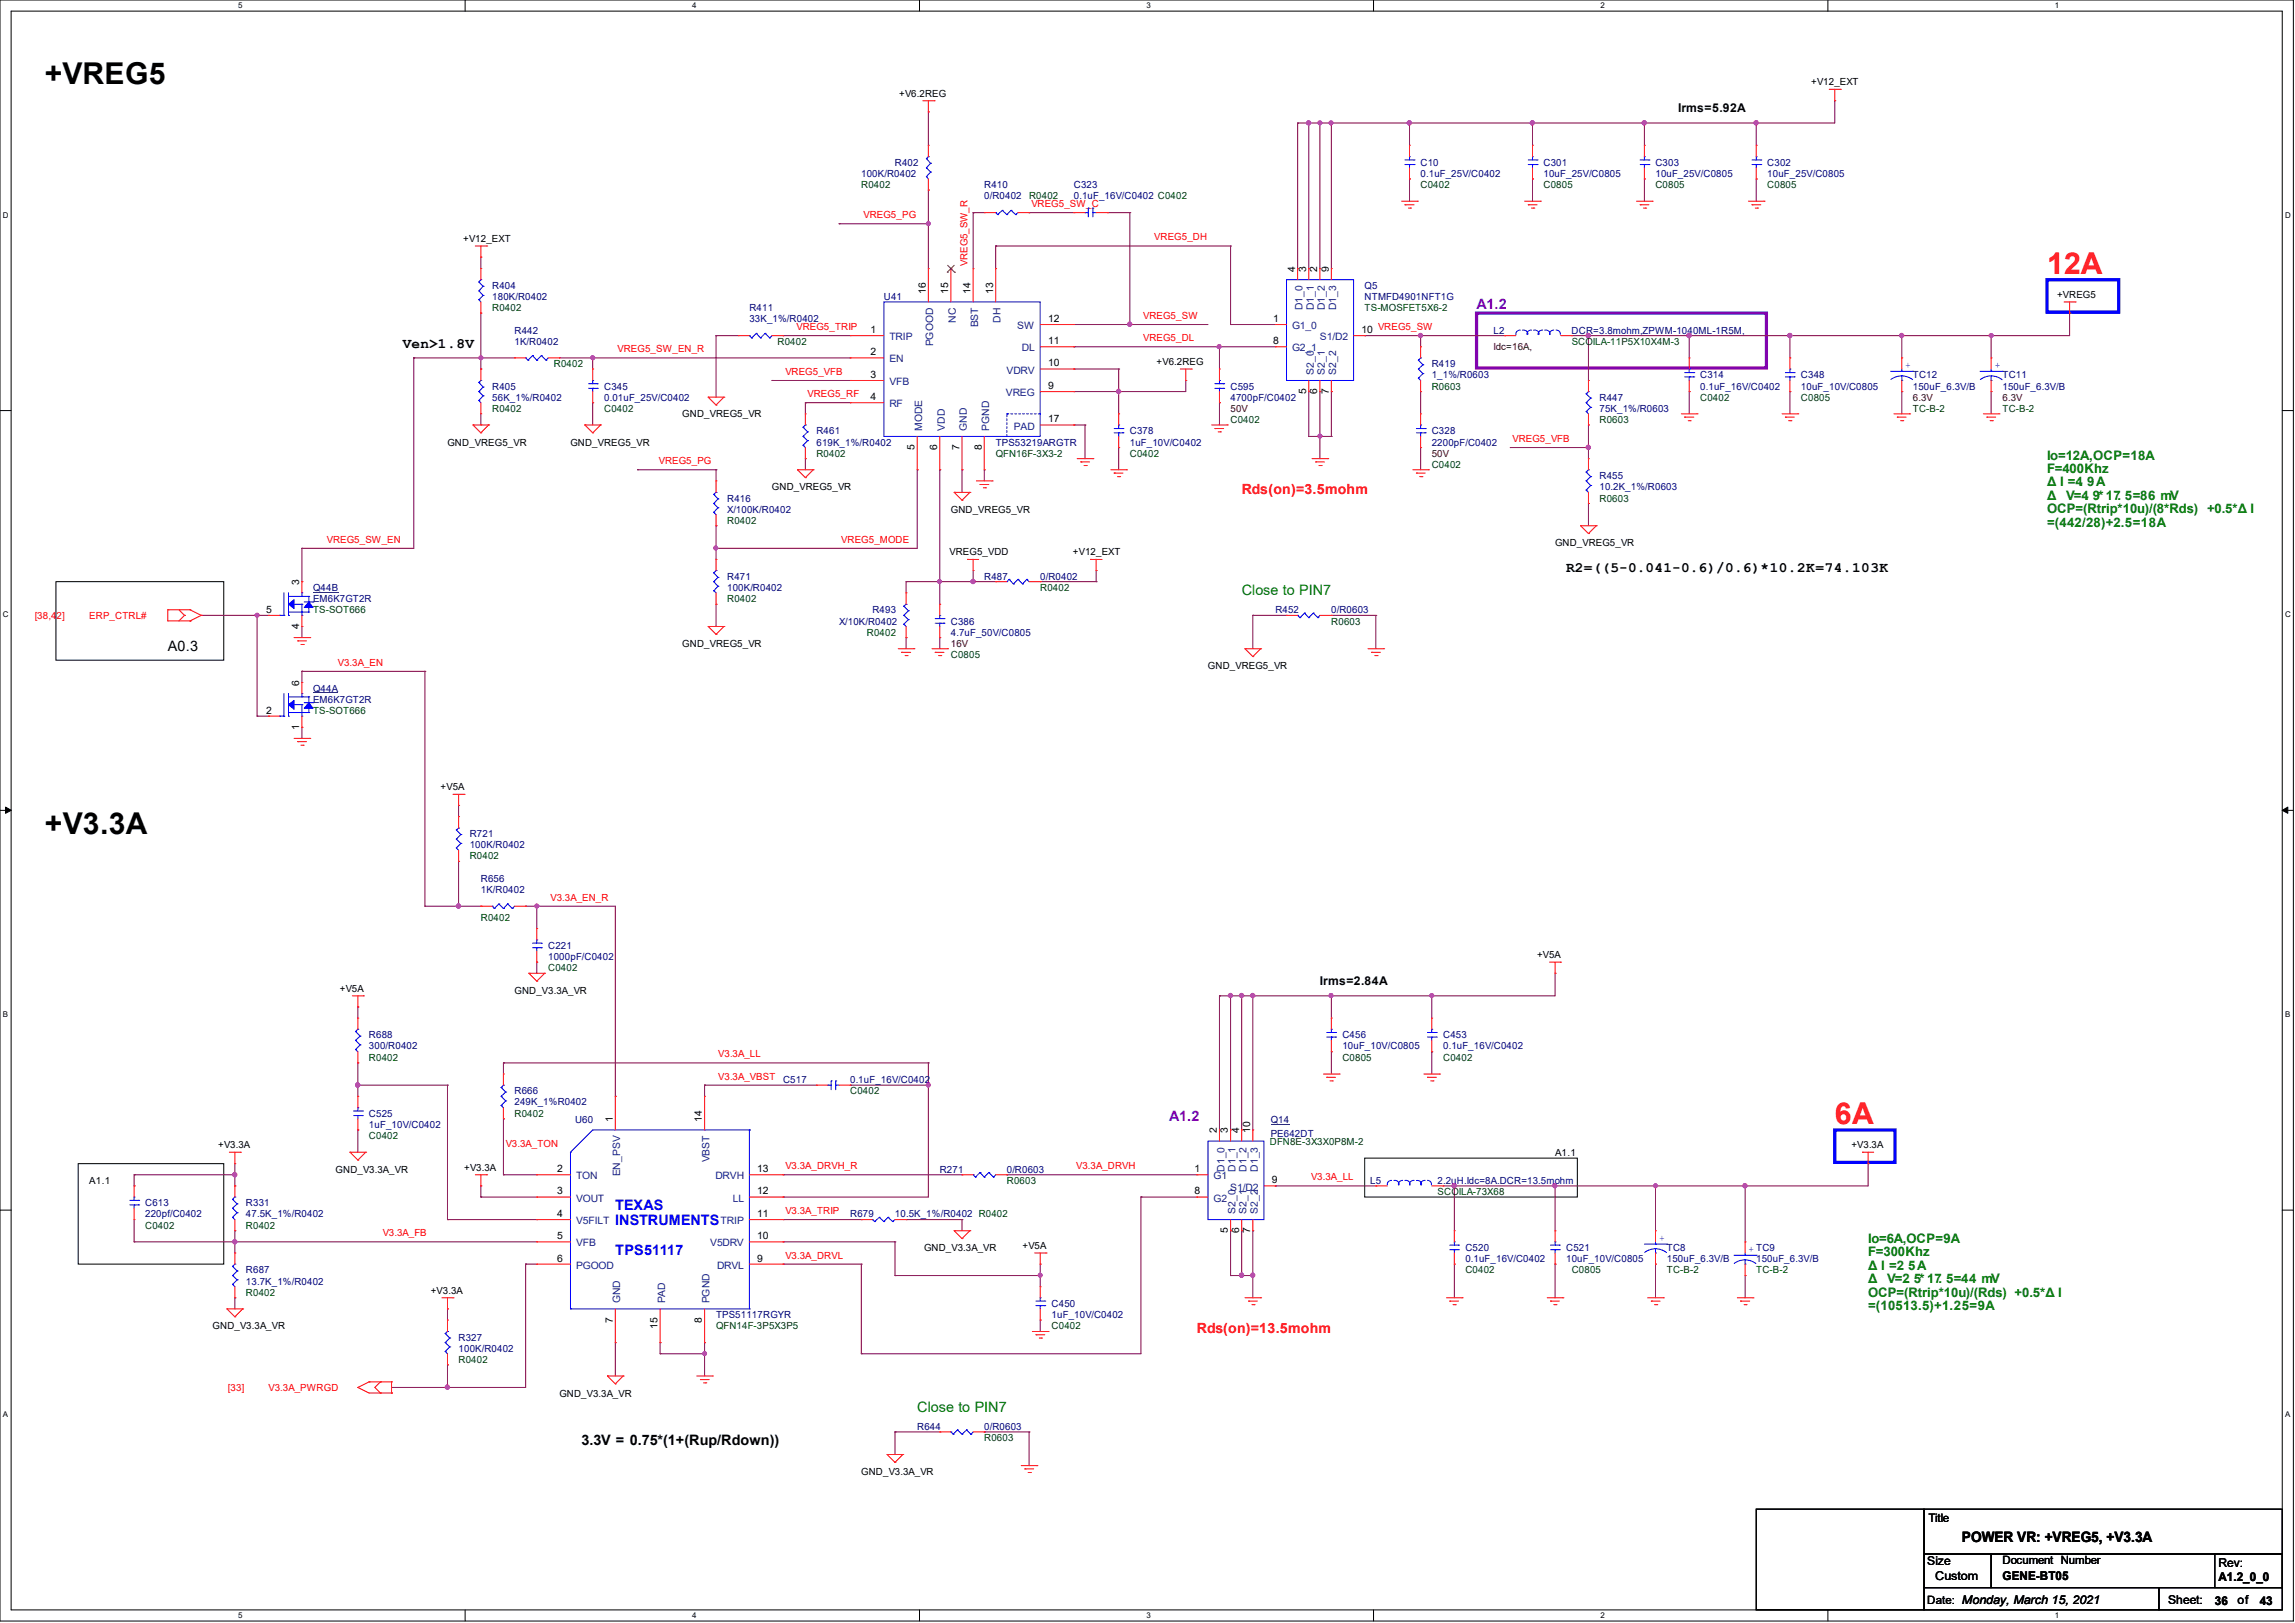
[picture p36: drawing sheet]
<svg xmlns="http://www.w3.org/2000/svg" width="297mm" height="210mm" viewBox="0 0 297 210" stroke-linecap="round" stroke-linejoin="round" font-family="sans-serif">
<defs><g id="words">
<g font-size="3.9">
<text x="5.8" y="10.9">+VREG5</text>
<text x="5.8" y="107.9">+V3.3A</text>
</g>
<g font-size="3.9" fill="#f00">
<text x="264.9" y="35.5">12A</text>
<text x="237.4" y="145.5">6A</text>
</g>
<g font-size="1.9" fill="#8000ff">
<text x="191.1" y="40">A1.2</text>
<text x="151.3" y="145">A1.2</text>
</g>
<g font-size="1.9">
<text x="52.1" y="45">Ven&gt;1.8V</text>
<text x="202.7" y="74">R2=((5-0.041-0.6)/0.6)*10.2K=74.103K</text>
<text x="21.7" y="84.2">A0.3</text>
<text x="75.3" y="187">3.3V = 0.75*(1+(Rup/Rdown))</text>
<text x="253.9" y="199.5">POWER VR: +VREG5, +V3.3A</text>
</g>
<g font-size="1.9" fill="#008000">
<text x="160.7" y="77">Close to PIN7</text>
<text x="118.7" y="182.7">Close to PIN7</text>
</g>
<g font-size="1.9" fill="#00f">
<text x="79.6" y="156.6">TEXAS</text>
<text x="79.6" y="158.5">INSTRUMENTS</text>
<text x="79.6" y="162.4">TPS51117</text>
</g>
<g font-size="1.8" fill="#f00">
<text x="160.7" y="63.9">Rds(on)=3.5mohm</text>
<text x="154.9" y="172.5">Rds(on)=13.5mohm</text>
</g>
<g font-size="1.7" fill="#008000">
<text x="264.9" y="59.5">Io=12A,OCP=18A</text>
<text x="264.9" y="61.2">F=400Khz</text>
<text x="264.9" y="62.9">Δ I =4. 9A</text>
<text x="264.9" y="64.7">Δ</text>
<text x="267.4" y="64.7">V=4. 9* 17. 5=86 mV</text>
<text x="264.9" y="66.4">OCP=(Rtrip*10u)/(8*Rds) +0.5*Δ I</text>
<text x="264.9" y="68.2">=(442/28)+2.5=18A</text>
<text x="241.8" y="160.8">Io=6A,OCP=9A</text>
<text x="241.8" y="162.6">F=300Khz</text>
<text x="241.8" y="164.3">Δ I =2. 5A</text>
<text x="241.8" y="166">Δ</text>
<text x="241.8" y="167.8">OCP=(Rtrip*10u)/(Rds) +0.5*Δ I</text>
<text x="244.2" y="166">V=2. 5* 17. 5=44 mV</text>
<text x="241.8" y="169.5">=(10513.5)+1.25=9A</text>
</g>
<g font-size="1.6">
<text x="217.2" y="14.5">Irms=5.92A</text>
<text x="170.8" y="127.4">Irms=2.84A</text>
<text x="249.4" y="202.5">Size</text>
<text x="287.1" y="202.8">Rev:</text>
<text x="250.4" y="204.4">Custom</text>
<text x="259.2" y="204.5">GENE-BT05</text>
<text x="280.6" y="207.6">Sheet:</text>
<text x="286.6" y="207.6">36</text>
<text x="287.1" y="204.6">A1.2_0_0</text>
<text x="289.6" y="207.6">of</text>
<text x="292.4" y="207.6">43</text>
</g>
<g font-size="1.5">
<text x="249.6" y="197">Title</text>
<text x="259.2" y="202.4">Document Number</text>
<text x="249.4" y="207.5">Date: Monday, March 15, 2021</text>
</g>
<g font-size="1.3">
<text x="234.4" y="11">+V12_EXT</text>
<text x="116.4" y="12.5">+V6.2REG</text>
<text x="59.9" y="31.3">+V12_EXT</text>
<text x="167.6" y="35.2" transform="rotate(-90 167.6 35.2)">4</text>
<text x="169" y="35.2" transform="rotate(-90 169 35.2)">3</text>
<text x="170.5" y="35.2" transform="rotate(-90 170.5 35.2)">2</text>
<text x="172" y="35.2" transform="rotate(-90 172 35.2)">9</text>
<text x="119.8" y="38.1" transform="rotate(-90 119.8 38.1)">16</text>
<text x="122.7" y="38.1" transform="rotate(-90 122.7 38.1)">15</text>
<text x="125.6" y="38.1" transform="rotate(-90 125.6 38.1)">14</text>
<text x="128.5" y="38.1" transform="rotate(-90 128.5 38.1)">13</text>
<text x="135.6" y="41.7">12</text>
<text x="164.8" y="41.7">1</text>
<text x="266.2" y="38.5">+VREG5</text>
<text x="112.7" y="43.1">1</text>
<text x="112.7" y="46">2</text>
<text x="135.6" y="47.4">10</text>
<text x="135.6" y="44.5">11</text>
<text x="149.7" y="47.2">+V6.2REG</text>
<text x="164.8" y="44.5">8</text>
<text x="176.2" y="43.1">10</text>
<text x="112.7" y="48.9">3</text>
<text x="112.7" y="51.8">4</text>
<text x="135.6" y="50.3">9</text>
<text x="169" y="51" transform="rotate(-90 169 51)">5</text>
<text x="170.5" y="51" transform="rotate(-90 170.5 51)">6</text>
<text x="172" y="51" transform="rotate(-90 172 51)">7</text>
<text x="57.9" y="57.7">GND_VREG5_VR</text>
<text x="73.8" y="57.7">GND_VREG5_VR</text>
<text x="88.3" y="54">GND_VREG5_VR</text>
<text x="118.4" y="58.3" transform="rotate(-90 118.4 58.3)">5</text>
<text x="121.3" y="58.3" transform="rotate(-90 121.3 58.3)">6</text>
<text x="124.2" y="58.3" transform="rotate(-90 124.2 58.3)">7</text>
<text x="127" y="58.3" transform="rotate(-90 127 58.3)">8</text>
<text x="135.6" y="54.7">17</text>
<text x="99.9" y="63.4">GND_VREG5_VR</text>
<text x="122.9" y="71.8">VREG5_VDD</text>
<text x="123.1" y="66.3">GND_VREG5_VR</text>
<text x="138.8" y="71.8">+V12_EXT</text>
<text x="201.2" y="70.7">GND_VREG5_VR</text>
<text x="38.7" y="75.7" transform="rotate(-90 38.7 75.7)">3</text>
<text x="34.5" y="79.3">5</text>
<text x="38.7" y="81.4" transform="rotate(-90 38.7 81.4)">4</text>
<text x="88.3" y="83.7">GND_VREG5_VR</text>
<text x="38.7" y="88.7" transform="rotate(-90 38.7 88.7)">6</text>
<text x="156.3" y="86.6">GND_VREG5_VR</text>
<text x="34.5" y="92.3">2</text>
<text x="38.7" y="94.4" transform="rotate(-90 38.7 94.4)">1</text>
<text x="57" y="102.2">+V5A</text>
<text x="198.9" y="123.9">+V5A</text>
<text x="44" y="128.3">+V5A</text>
<text x="66.6" y="128.6">GND_V3.3A_VR</text>
<text x="28.2" y="148.5">+V3.3A</text>
<text x="79.3" y="145.2" transform="rotate(-90 79.3 145.2)">1</text>
<text x="90.8" y="145.2" transform="rotate(-90 90.8 145.2)">14</text>
<text x="157.5" y="146.6" transform="rotate(-90 157.5 146.6)">2</text>
<text x="158.9" y="146.6" transform="rotate(-90 158.9 146.6)">3</text>
<text x="160.4" y="146.6" transform="rotate(-90 160.4 146.6)">4</text>
<text x="161.8" y="146.6" transform="rotate(-90 161.8 146.6)">10</text>
<text x="201.3" y="149.6">A1.1</text>
<text x="239.6" y="148.5">+V3.3A</text>
<text x="11.6" y="153.2">A1.1</text>
<text x="43.4" y="151.8">GND_V3.3A_VR</text>
<text x="60.1" y="151.5">+V3.3A</text>
<text x="72.1" y="151.7">2</text>
<text x="72.1" y="154.6">3</text>
<text x="98" y="154.6">12</text>
<text x="98" y="151.7">13</text>
<text x="154.6" y="151.7">1</text>
<text x="154.6" y="154.6">8</text>
<text x="164.6" y="153.1">9</text>
<text x="72.1" y="157.5">4</text>
<text x="72.1" y="160.4">5</text>
<text x="98" y="160.4">10</text>
<text x="98" y="157.5">11</text>
<text x="119.6" y="161.9">GND_V3.3A_VR</text>
<text x="132.3" y="161.6">+V5A</text>
<text x="158.9" y="159.6" transform="rotate(-90 158.9 159.6)">5</text>
<text x="160.4" y="159.6" transform="rotate(-90 160.4 159.6)">6</text>
<text x="161.8" y="159.6" transform="rotate(-90 161.8 159.6)">7</text>
<text x="55.8" y="167.4">+V3.3A</text>
<text x="72.1" y="163.2">6</text>
<text x="98" y="163.2">9</text>
<text x="27.5" y="172">GND_V3.3A_VR</text>
<text x="79.3" y="171.2" transform="rotate(-90 79.3 171.2)">7</text>
<text x="85.1" y="171.9" transform="rotate(-90 85.1 171.9)">15</text>
<text x="90.8" y="171.2" transform="rotate(-90 90.8 171.2)">8</text>
<text x="72.4" y="180.7">GND_V3.3A_VR</text>
<text x="111.5" y="190.8">GND_V3.3A_VR</text>
</g>
<g font-size="1.3" fill="#000080">
<text x="111.5" y="22.9">100K/R0402</text>
<text x="115.8" y="21.5">R402</text>
<text x="183.8" y="21.5">C10</text>
<text x="183.8" y="22.9">0.1uF_25V/C0402</text>
<text x="199.8" y="21.5">C301</text>
<text x="199.8" y="22.9">10uF_25V/C0805</text>
<text x="214.2" y="21.5">C303</text>
<text x="214.2" y="22.9">10uF_25V/C0805</text>
<text x="228.7" y="21.5">C302</text>
<text x="228.7" y="22.9">10uF_25V/C0805</text>
<text x="127.4" y="24.3">R410</text>
<text x="127.4" y="25.8">0/R0402</text>
<text x="139" y="24.3">C323</text>
<text x="139" y="25.8">0.1uF_16V/C0402 C0402</text>
<text x="63.7" y="37.4">R404</text>
<text x="63.7" y="38.8">180K/R0402</text>
<text x="97" y="40.3">R411</text>
<text x="97" y="41.7">33K_1%/R0402</text>
<text x="114.4" y="38.8">U41</text>
<text x="176.6" y="37.4">Q5</text>
<text x="176.6" y="38.8">NTMFD4901NFT1G</text>
<text x="66.6" y="43.2">R442</text>
<text x="66.6" y="44.6">1K/R0402</text>
<text x="185.3" y="47.5">R419</text>
<text x="193.3" y="43.2">L2</text>
<text x="203.4" y="43.2">DCR=3.8mohm,ZPWM-1040ML-1R5M,</text>
<text x="63.7" y="50.4">R405</text>
<text x="63.7" y="51.9">56K_1%/R0402</text>
<text x="78.2" y="50.4">C345</text>
<text x="78.2" y="51.9">0.01uF_25V/C0402</text>
<text x="159.3" y="50.4">C595</text>
<text x="159.3" y="51.9">4700pF/C0402</text>
<text x="185.3" y="48.9">1_1%/R0603</text>
<text x="207" y="51.9">R447</text>
<text x="207" y="53.3">75K_1%/R0603</text>
<text x="220" y="48.9">C314</text>
<text x="220" y="50.4">0.1uF_16V/C0402</text>
<text x="233.1" y="48.9">C348</text>
<text x="233.1" y="50.4">10uF_10V/C0805</text>
<text x="247.6" y="48.9">TC12</text>
<text x="247.6" y="50.4">150uF_6.3V/B</text>
<text x="259.2" y="48.9">TC11</text>
<text x="259.2" y="50.4">150uF_6.3V/B</text>
<text x="105.7" y="56.2">R461</text>
<text x="105.7" y="57.7">619K_1%/R0402</text>
<text x="128.9" y="57.7">TPS53219ARGTR</text>
<text x="146.2" y="56.2">C378</text>
<text x="146.2" y="57.7">1uF_10V/C0402</text>
<text x="185.3" y="56.2">C328</text>
<text x="185.3" y="57.7">2200pF/C0402</text>
<text x="94.1" y="64.9">R416</text>
<text x="207" y="62">R455</text>
<text x="207" y="63.4">10.2K_1%/R0603</text>
<text x="94.1" y="66.3">X/100K/R0402</text>
<text x="40.5" y="76.5">Q44B</text>
<text x="40.5" y="77.9">EM6K7GT2R</text>
<text x="94.1" y="75">R471</text>
<text x="94.1" y="76.5">100K/R0402</text>
<text x="127.4" y="75">R487</text>
<text x="134.6" y="75">0/R0402</text>
<text x="108.6" y="80.8">X/10K/R0402</text>
<text x="112.9" y="79.4">R493</text>
<text x="123.1" y="80.8">C386</text>
<text x="123.1" y="82.3">4.7uF_50V/C0805</text>
<text x="165.1" y="79.4">R452</text>
<text x="172.3" y="79.4">0/R0603</text>
<text x="40.5" y="89.5">Q44A</text>
<text x="40.5" y="90.9">EM6K7GT2R</text>
<text x="60.8" y="108.3">R721</text>
<text x="60.8" y="109.8">100K/R0402</text>
<text x="62.2" y="114.1">R656</text>
<text x="62.2" y="115.6">1K/R0402</text>
<text x="70.9" y="122.8">C221</text>
<text x="70.9" y="124.2">1000pF/C0402</text>
<text x="47.7" y="134.4">R688</text>
<text x="47.7" y="135.8">300/R0402</text>
<text x="173.7" y="134.4">C456</text>
<text x="173.7" y="135.8">10uF_10V/C0805</text>
<text x="186.8" y="134.4">C453</text>
<text x="186.8" y="135.8">0.1uF_16V/C0402</text>
<text x="66.6" y="141.6">R666</text>
<text x="66.6" y="143">249K_1%R0402</text>
<text x="101.3" y="140.2">C517</text>
<text x="110" y="140.2">0.1uF_16V/C0402</text>
<text x="47.7" y="144.5">C525</text>
<text x="47.7" y="146">1uF_10V/C0402</text>
<text x="74.4" y="145.4">U60</text>
<text x="164.5" y="145.4">Q14</text>
<text x="164.5" y="147.1">PE642DT</text>
<text x="121.6" y="151.8">R271</text>
<text x="130.3" y="151.8">0/R0603</text>
<text x="177.3" y="153.2">L5</text>
<text x="186" y="153.2">2.2uH.Idc=8A.DCR=13.5mohm</text>
<text x="18.8" y="156.1">C613</text>
<text x="18.8" y="157.5">220pf/C0402</text>
<text x="31.8" y="156.1">R331</text>
<text x="31.8" y="157.5">47.5K_1%/R0402</text>
<text x="110" y="157.5">R679</text>
<text x="115.8" y="157.5">10.5K_1%/R0402 R0402</text>
<text x="189.6" y="161.9">C520</text>
<text x="202.7" y="161.9">C521</text>
<text x="215.7" y="161.9">TC8</text>
<text x="31.8" y="164.8">R687</text>
<text x="31.8" y="166.2">13.7K_1%/R0402</text>
<text x="189.6" y="163.3">0.1uF_16V/C0402</text>
<text x="202.7" y="163.3">10uF_10V/C0805</text>
<text x="215.7" y="163.3">150uF_6.3V/B</text>
<text x="227.3" y="163.3">150uF_6.3V/B</text>
<text x="59.3" y="173.5">R327</text>
<text x="92.7" y="170.6">TPS51117RGYR</text>
<text x="136.1" y="169.1">C450</text>
<text x="136.1" y="170.6">1uF_10V/C0402</text>
<text x="59.3" y="174.9">100K/R0402</text>
<text x="118.7" y="185">R644</text>
<text x="127.4" y="185">0/R0603</text>
</g>
<g font-size="1.3" fill="#004000">
<text x="111.5" y="24.3">R0402</text>
<text x="133.2" y="25.8">R0402</text>
<text x="183.8" y="24.3">C0402</text>
<text x="199.8" y="24.3">C0805</text>
<text x="214.2" y="24.3">C0805</text>
<text x="228.7" y="24.3">C0805</text>
<text x="63.7" y="40.3">R0402</text>
<text x="176.6" y="40.3">TS-MOSFET5X6-2</text>
<text x="71.7" y="47.5">R0402</text>
<text x="100.6" y="44.6">R0402</text>
<text x="203.4" y="44.6">SCOILA-11P5X10X4M-3</text>
<text x="63.7" y="53.3">R0402</text>
<text x="78.2" y="53.3">C0402</text>
<text x="185.3" y="50.4">R0603</text>
<text x="220" y="51.9">C0402</text>
<text x="233.1" y="51.9">C0805</text>
<text x="247.6" y="53.3">TC-B-2</text>
<text x="259.2" y="53.3">TC-B-2</text>
<text x="105.7" y="59.1">R0402</text>
<text x="128.9" y="59.1">QFN16F-3X3-2</text>
<text x="146.2" y="59.1">C0402</text>
<text x="159.3" y="54.7">C0402</text>
<text x="207" y="54.7">R0603</text>
<text x="185.3" y="60.5">C0402</text>
<text x="207" y="64.9">R0603</text>
<text x="94.1" y="67.8">R0402</text>
<text x="94.1" y="77.9">R0402</text>
<text x="134.6" y="76.5">R0402</text>
<text x="40.5" y="79.4">TS-SOT666</text>
<text x="112.2" y="82.3">R0402</text>
<text x="172.3" y="80.8">R0603</text>
<text x="123.1" y="85.1">C0805</text>
<text x="40.5" y="92.4">TS-SOT666</text>
<text x="60.8" y="111.2">R0402</text>
<text x="62.2" y="119.2">R0402</text>
<text x="70.9" y="125.7">C0402</text>
<text x="47.7" y="137.3">R0402</text>
<text x="173.7" y="137.3">C0805</text>
<text x="186.8" y="137.3">C0402</text>
<text x="110" y="141.6">C0402</text>
<text x="47.7" y="147.4">C0402</text>
<text x="66.6" y="144.5">R0402</text>
<text x="164.3" y="148.1">DFN8E-3X3X0P8M-2</text>
<text x="130.3" y="153.2">R0603</text>
<text x="186" y="154.6">SCOILA-73X68</text>
<text x="18.8" y="159">C0402</text>
<text x="31.8" y="159">R0402</text>
<text x="31.8" y="167.7">R0402</text>
<text x="189.6" y="164.8">C0402</text>
<text x="203.4" y="164.8">C0805</text>
<text x="215.7" y="164.8">TC-B-2</text>
<text x="227.3" y="164.8">TC-B-2</text>
<text x="92.7" y="172">QFN14F-3P5X3P5</text>
<text x="136.1" y="172">C0402</text>
<text x="59.3" y="176.4">R0402</text>
<text x="127.4" y="186.5">R0603</text>
</g>
<g font-size="1.3" fill="#f00">
<text x="111.8" y="28.2">VREG5_PG</text>
<text x="133.5" y="26.8">VREG5_SW_C</text>
<text x="125.2" y="34.5" transform="rotate(-90 125.2 34.5)">VREG5_SW_R</text>
<text x="149.4" y="31.1">VREG5_DH</text>
<text x="147.9" y="41.3">VREG5_SW</text>
<text x="79.9" y="45.6">VREG5_SW_EN_R</text>
<text x="103.1" y="42.7">VREG5_TRIP</text>
<text x="147.9" y="44.2">VREG5_DL</text>
<text x="178.3" y="42.7">VREG5_SW</text>
<text x="101.6" y="48.5">VREG5_VFB</text>
<text x="104.5" y="51.4">VREG5_RF</text>
<text x="195.7" y="57.2">VREG5_VFB</text>
<text x="85.3" y="60.1">VREG5_PG</text>
<text x="42.3" y="70.2">VREG5_SW_EN</text>
<text x="108.9" y="70.2">VREG5_MODE</text>
<text x="4.5" y="80.1">[38,42]</text>
<text x="11.6" y="80.1">ERP_CTRL#</text>
<text x="43.7" y="86.1">V3.3A_EN</text>
<text x="71.2" y="116.5">V3.3A_EN_R</text>
<text x="93" y="136.8">V3.3A_LL</text>
<text x="93" y="139.7">V3.3A_VBST</text>
<text x="65.4" y="148.4">V3.3A_TON</text>
<text x="101.6" y="151.3">V3.3A_DRVH_R</text>
<text x="139.3" y="151.3">V3.3A_DRVH</text>
<text x="169.7" y="152.7">V3.3A_LL</text>
<text x="49.5" y="160">V3.3A_FB</text>
<text x="101.6" y="157.1">V3.3A_TRIP</text>
<text x="101.6" y="162.9">V3.3A_DRVL</text>
<text x="29.5" y="180">[33]</text>
<text x="34.8" y="180">V3.3A_PWRGD</text>
</g>
<g font-size="1.3" fill="#004080">
<text x="123.7" y="41.7" transform="rotate(-90 123.7 41.7)">NC</text>
<text x="129.5" y="41.7" transform="rotate(-90 129.5 41.7)">DH</text>
<text x="168.6" y="40.2" transform="rotate(-90 168.6 40.2)">D1_0</text>
<text x="170" y="40.2" transform="rotate(-90 170 40.2)">D1_1</text>
<text x="171.5" y="40.2" transform="rotate(-90 171.5 40.2)">D1_2</text>
<text x="172.9" y="40.2" transform="rotate(-90 172.9 40.2)">D1_3</text>
<text x="115.1" y="44">TRIP</text>
<text x="115.1" y="46.9">EN</text>
<text x="120.8" y="44.8" transform="rotate(-90 120.8 44.8)">PGOOD</text>
<text x="126.6" y="42.4" transform="rotate(-90 126.6 42.4)">BST</text>
<text x="131.7" y="42.6">SW</text>
<text x="132.3" y="45.5">DL</text>
<text x="167.2" y="42.6">G1_0</text>
<text x="167.2" y="45.5">G2_1</text>
<text x="170.8" y="44">S1/D2</text>
<text x="115.1" y="49.8">VFB</text>
<text x="115.1" y="52.7">RF</text>
<text x="130.2" y="51.3">VREG</text>
<text x="130.3" y="48.3">VDRV</text>
<text x="170" y="48.5" transform="rotate(-90 170 48.5)">S2_0</text>
<text x="171.5" y="48.5" transform="rotate(-90 171.5 48.5)">S2_1</text>
<text x="172.9" y="48.5" transform="rotate(-90 172.9 48.5)">S2_2</text>
<text x="119.3" y="55.8" transform="rotate(-90 119.3 55.8)">MODE</text>
<text x="122.3" y="55.8" transform="rotate(-90 122.3 55.8)">VDD</text>
<text x="125.1" y="55.8" transform="rotate(-90 125.1 55.8)">GND</text>
<text x="128" y="55.8" transform="rotate(-90 128 55.8)">PGND</text>
<text x="131.2" y="55.6">PAD</text>
<text x="74.6" y="152.6">TON</text>
<text x="74.6" y="155.5">VOUT</text>
<text x="80.3" y="152.2" transform="rotate(-90 80.3 152.2)">EN_PSV</text>
<text x="91.8" y="150.4" transform="rotate(-90 91.8 150.4)">VBST</text>
<text x="92.6" y="152.6">DRVH</text>
<text x="94.8" y="155.5">LL</text>
<text x="157.1" y="152.6">G1</text>
<text x="157.1" y="155.5">G2</text>
<text x="158.5" y="151.6" transform="rotate(-90 158.5 151.6)">D1_0</text>
<text x="159.2" y="154.1">S1/D2</text>
<text x="159.9" y="151.6" transform="rotate(-90 159.9 151.6)">D1_1</text>
<text x="161.3" y="151.6" transform="rotate(-90 161.3 151.6)">D1_2</text>
<text x="162.8" y="151.6" transform="rotate(-90 162.8 151.6)">D1_3</text>
<text x="74.6" y="158.4">V5FILT</text>
<text x="74.6" y="161.3">VFB</text>
<text x="91.9" y="161.3">V5DRV</text>
<text x="93.3" y="158.4">TRIP</text>
<text x="159.9" y="157.1" transform="rotate(-90 159.9 157.1)">S2_0</text>
<text x="161.3" y="157.1" transform="rotate(-90 161.3 157.1)">S2_1</text>
<text x="162.8" y="157.1" transform="rotate(-90 162.8 157.1)">S2_2</text>
<text x="74.6" y="164.2">PGOOD</text>
<text x="92.8" y="164.2">DRVL</text>
<text x="80.3" y="168.7" transform="rotate(-90 80.3 168.7)">GND</text>
<text x="86.1" y="168.7" transform="rotate(-90 86.1 168.7)">PAD</text>
<text x="91.8" y="168.7" transform="rotate(-90 91.8 168.7)">PGND</text>
</g>
<g font-size="1.3" fill="#400000">
<text x="193.3" y="45.3">Idc=16A,</text>
<text x="159.3" y="53.3">50V</text>
<text x="247.6" y="51.9">6.3V</text>
<text x="259.2" y="51.9">6.3V</text>
<text x="185.3" y="59.1">50V</text>
<text x="123.1" y="83.7">16V</text>
</g>
<g font-size="1.2" fill="#00f">
<text x="246.5" y="47.6">+</text>
<text x="258.1" y="47.6">+</text>
<text x="214.7" y="160.6">+</text>
<text x="226.3" y="162">+ TC9</text>
</g>
<g font-size="1">
<text x="30.8" y="1.1">5</text>
<text x="89.6" y="1.1">4</text>
<text x="148.4" y="1.1">3</text>
<text x="207.1" y="1.1">2</text>
<text x="265.9" y="1.1">1</text>
<text x=".4" y="28.2">D</text>
<text x="295.7" y="28.2">D</text>
<text x=".4" y="79.8">C</text>
<text x="295.7" y="79.8">C</text>
<text x=".4" y="131.6">B</text>
<text x="295.7" y="131.6">B</text>
<text x=".4" y="183.3">A</text>
<text x="295.7" y="183.3">A</text>
<text x="30.8" y="209.4">5</text>
<text x="89.6" y="209.4">4</text>
<text x="148.4" y="209.4">3</text>
<text x="207.1" y="209.4">2</text>
<text x="265.9" y="209.4">1</text>
</g>
</g></defs>
<path d="M0 0h296.8v209.8h-296.8zM1.4 1.4h294v206.9h-294z" fill="none" stroke="#000" stroke-width=".13"/>
<g fill="#fff">
<path d="M30.8 .2h.6v1.1h-.6z"/>
<path d="M30.8 208.5h.6v1.1h-.6z"/>
</g>
<path d="M60.2 0v1.4M60.2 208.3v1.5" fill="none" stroke="#000" stroke-width=".13"/>
<g fill="#fff">
<path d="M89.6 .2h.5v1.1h-.5z"/>
<path d="M89.6 208.5h.5v1.1h-.5z"/>
</g>
<path d="M119 0v1.4M119 208.3v1.5" fill="none" stroke="#000" stroke-width=".13"/>
<g fill="#fff">
<path d="M148.4 .2h.5v1.1h-.5z"/>
<path d="M148.4 208.5h.5v1.1h-.5z"/>
</g>
<path d="M177.8 0v1.4M177.8 208.3v1.5" fill="none" stroke="#000" stroke-width=".13"/>
<g fill="#fff">
<path d="M207.1 .2h.6v1.1h-.6z"/>
<path d="M207.1 208.5h.6v1.1h-.6z"/>
</g>
<path d="M236.6 0v1.4M236.6 208.3v1.5" fill="none" stroke="#000" stroke-width=".13"/>
<g fill="#fff">
<path d="M265.9 .2h.6v1.1h-.6z"/>
<path d="M265.9 208.5h.6v1.1h-.6z"/>
<path d="M.4 27.3h.7v1.1h-.7z"/>
<path d="M295.7 27.3h.8v1.1h-.8z"/>
<path d="M.4 79h.7v1.1h-.7z"/>
<path d="M295.7 79h.8v1.1h-.8z"/>
</g>
<path d="M0 53.1h1.4M295.4 53.1h1.4" fill="none" stroke="#000" stroke-width=".13"/>
<g fill="#fff">
<path d="M.4 130.7h.7v1.1h-.7z"/>
<path d="M295.7 130.7h.7v1.1h-.7z"/>
</g>
<path d="M0 104.9h1.4M295.4 104.9h1.4" fill="none" stroke="#000" stroke-width=".13"/>
<path d="M.7 104.4l.7 .5-.7 .3zM295.4 104.9l.7-.5v.8z" fill="#000" stroke="#000" stroke-width=".13"/>
<g fill="#fff">
<path d="M.4 182.4h.6v1.2h-.6z"/>
<path d="M295.7 182.4h.7v1.2h-.7z"/>
</g>
<path d="M7.2 75.3h21.8v10.1h-21.8zM0 156.6h1.4M10.1 150.6h18.9v13h-18.9zM176.6 149.9h27.5v5h-27.5zM295.4 156.6h1.4M227.3 195.3h21.7v13h-21.7zM249 195.3h46.4v5.8h-46.4zM249 201.1h8.7v4.3h-8.7zM249 205.4h30.4v2.9h-30.4zM257.7 201.1h37.7v4.3h-37.7zM279.4 205.4h16v2.9h-16zM286.6 201.1h8.8v4.3h-8.8z" fill="none" stroke="#000" stroke-width=".13"/>
<path d="M264.9 36.2h9.3v4.2h-9.3zM237.4 146.2h7.8v4.2h-7.8z" fill="none" stroke="#00f" stroke-width=".42"/>
<path d="M191.1 40.5h37.5v7.1h-37.5z" fill="none" stroke="#8000ff" stroke-width=".42"/>
<g fill="none" stroke="#800040" stroke-width=".13">
<path d="M120.1 14.5h.1M120.1 14.5v4.3M167.9 15.9h.1M167.9 15.9v18.9M169.4 15.9h.1M169.4 15.9v18.9M170.8 15.9h.1M170.8 15.9v18.9M172.3 15.9h.1M172.3 15.9v18.9M182.4 15.9h.1M182.4 15.9v2.9"/>
<path d="M198.3 15.9h.1M198.3 15.9v2.9M212.8 15.9h.1M212.8 15.9v2.9M227.3 15.9h.1M227.3 15.9v2.9M237.4 13h.1M237.4 13v2.9h-69.5M62.2 33.3h.1M62.2 33.3v1.5M108.6 29h.1M108.6 29h11.5"/>
<path d="M120.1 29h.1M120.1 24.6h.1M120.1 24.6v10.2M125.9 27.5h.1M125.9 27.5h1.5M125.9 27.5v7.3M128.9 31.8h.1M128.9 31.8v3M128.9 31.8h30.4M133.2 27.5h.1M133.2 27.5h5.8M143.3 27.5h.1"/>
<path d="M143.3 27.5h2.9M146.2 27.5h.1M146.2 27.5v14.5M159.3 31.8h.1M159.3 31.8v10.2M182.4 23.2h.1M182.4 23.2v2.8M198.3 23.2h.1M198.3 23.2v2.8M212.8 23.2h.1M212.8 23.2v2.8M227.3 23.2h.1"/>
<path d="M227.3 23.2v2.8M53.6 46.3h.1M53.6 46.3v24.7h-14.5M53.6 46.3h13M62.2 40.5h.1M62.2 47.8h.1M62.2 55h.1M62.2 46.3h.1M62.2 40.5v7.3M62.2 53.6v1.4M72.4 46.3h37.6M76.7 46.3h.1"/>
<path d="M76.7 52.1h.1M76.7 46.3v1.5M76.7 52.1v2.9M92.7 43.4h.1M92.7 43.4h2.8M92.7 43.4v8M99.9 49.2h.1M99.9 49.2h10.1M101.3 43.4h.1M101.3 43.4h8.7M104.2 59.4h.1M104.2 52.1h.1"/>
<path d="M104.2 52.1v1.5M104.2 59.4v1.4M104.2 52.1h5.8M139 55h.1M139 47.8h.1M139 50.7h.1M139 44.9h.1M139 42h17.3M139 55h1.4M139 47.8h5.8M139 44.9h26.1M140.4 55h.1"/>
<path d="M140.4 55v4.4M144.8 50.7h.1M144.8 57.9h.1M144.8 47.8h.1M144.8 47.8v5.8M144.8 57.9v2.9M146.2 42h.1M153.5 49.2h.1M153.5 49.2v1.5h-14.5M157.8 44.9h.1M157.8 52.1h.1M157.8 44.9v2.9"/>
<path d="M157.8 52.1v2.9M159.3 42h.1M159.3 42h5.8M169.4 50.7h.1M169.4 50.7v5.8h2.9M170.8 56.5h.1M170.8 50.7h.1M170.8 50.7v8.7M172.3 50.7h.1M172.3 56.5h.1M172.3 50.7v5.8M176.6 43.4h.1"/>
<path d="M176.6 43.4h18.1M183.9 43.4h.1M183.9 50.7h.1M183.9 57.9h.1M183.9 43.4v1.5M183.9 50.7v2.9M183.9 57.9v2.9M194.7 43.4h.1M195.5 57.9h.1M195.5 57.9h10.1M205.6 55h.1M205.6 43.4h.1"/>
<path d="M205.6 57.9h.1M205.6 43.4v5.8M205.6 55v4.4M218.6 50.7h.1M218.6 43.4h.1M218.6 43.4v2.9M218.6 50.7v2.9M231.6 43.4h.1M231.6 50.7h.1M231.6 43.4v2.9M231.6 50.7v2.9M246.1 43.4h.1"/>
<path d="M246.1 50.7h.1M246.1 43.4v2.9M246.1 50.7v2.9M257.7 43.4h.1M257.7 50.7h.1M257.7 43.4v2.9M257.7 50.7v2.9M267.8 40.5h.1M267.8 40.5v2.9h-64.4M26 79.6h.1M26 79.6h8.8M33.3 79.6h.1"/>
<path d="M33.3 79.6v13.1M39.1 71h.1M39.1 75.3h.1M39.1 71v4.3M82.5 60.8h.1M82.5 60.8h10.2M92.7 60.8h.1M92.7 71h.1M92.7 78.2h.1M92.7 68h.1M92.7 60.8v1.4M92.7 68v4.4"/>
<path d="M92.7 78.2v2.9M117.3 75.3h.1M117.3 75.3h11.6M117.3 75.3v1.4M118.7 60.8h.1M118.7 60.8v10.2h-26M121.6 75.3h.1M121.6 60.8h.1M121.6 60.8v17.4M124.5 60.8h.1M124.5 60.8v2.9M125.9 75.3h.1"/>
<path d="M125.9 73.8v1.5M127.4 60.8h.1M127.4 60.8v1.4M128.9 75.3h.1M134.6 75.3h7.3M141.9 73.8h.1M141.9 75.3h.1M141.9 73.8v1.5M162.1 79.6h.1M162.1 79.6v4.3M162.1 79.6h4.4M172.3 79.6h.1"/>
<path d="M172.3 79.6h5.8M178.1 79.6h.1M178.1 79.6v4.3M205.6 65.2h.1M205.6 65.2v2.8M33.3 92.7h.1M33.3 92.7h1.5M39.1 86.9h.1M39.1 81.1h.1M39.1 94.1h.1M39.1 86.9h15.9M39.1 81.1v1.4"/>
<path d="M39.1 86.9v1.4M39.1 94.1v1.4M55 86.9h.1M55 86.9v30.4M117.3 82.5h.1M117.3 82.5v1.4M121.6 82.5h.1M121.6 82.5v1.4M55 117.3h.1M55 117.3h7.2M59.4 104.2h.1M59.4 111.5h.1"/>
<path d="M59.4 104.2v1.5M59.4 111.5v5.8M62.2 117.3h.1M68 117.3h.1M68 117.3h11.6v24.6M69.5 117.3h.1M69.5 117.3v2.8M46.3 130.3h.1M46.3 137.5h.1M46.3 130.3v1.4M46.3 137.5v4.4M65.2 137.5h.1"/>
<path d="M65.2 137.5v1.5M65.2 137.5h54.9M69.5 124.5h.1M69.5 124.5v1.4M120.1 137.5h.1M120.1 137.5v17.4h-18.8M157.8 128.9h.1M157.8 128.9v17.3M159.3 128.9h.1M159.3 128.9v17.3M160.7 128.9h.1M160.7 128.9v17.3"/>
<path d="M162.1 128.9h.1M162.1 128.9v17.3M172.3 128.9h.1M172.3 136.1h.1M172.3 128.9v2.8M172.3 136.1v2.9M185.3 136.1h.1M185.3 128.9h.1M185.3 128.9v2.8M185.3 136.1v2.9M201.3 125.9h.1M201.3 125.9v3h-43.5"/>
<path d="M17.4 152h.1M17.4 153.5h.1M17.4 152h13M17.4 152v1.5M17.4 157.8v2.9M30.4 152h.1M30.4 159.3h.1M30.4 153.5h.1M30.4 150.6v2.9M30.4 159.3v2.8M46.3 140.4h.1M46.3 146.2h.1"/>
<path d="M46.3 146.2v2.9M46.3 140.4h11.6M57.9 140.4h.1M57.9 157.8h.1M57.9 140.4v17.4M57.9 157.8h11.6M62.2 154.9h.1M62.2 153.5h.1M62.2 154.9h7.3M62.2 153.5v1.4M65.2 152h.1M65.2 144.8h.1"/>
<path d="M65.2 152h4.3M65.2 144.8v7.2M79.6 141.9h.1M91.2 140.4h.1M91.2 140.4v1.5M91.2 140.4h14.5M101.3 152h.1M101.3 157.8h.1M101.3 154.9h.1M101.3 152h23.2M101.3 157.8h10.2M110 140.4h.1"/>
<path d="M110 140.4h10.1M117.3 157.8h.1M117.3 157.8h7.2M120.1 140.4h.1M124.5 157.8h.1M124.5 157.8v1.5M130.3 152h.1M130.3 152h24.6M147.7 154.9h.1M147.7 154.9v20.3h-36.2M147.7 154.9h7.2M159.3 159.3h.1"/>
<path d="M159.3 159.3v5.8M160.7 159.3h.1M160.7 159.3v5.8M162.1 159.3h.1M162.1 159.3v8.6M165.1 153.5h.1M165.1 153.5h13M188.2 153.5h.1M188.2 153.5v5.8M201.3 153.5h.1M201.3 153.5v5.8M214.2 153.5h.1"/>
<path d="M214.2 153.5v5.8M225.8 153.5h.1M225.8 153.5v7.2M241.8 150.6h.1M241.8 150.6v2.9h-55M17.4 160.7h.1M17.4 160.7h52.1M30.4 167.9h.1M30.4 160.7h.1M30.4 167.9v1.5M50.7 179.5h.1M57.9 176.6h.1"/>
<path d="M57.9 169.4h.1M57.9 179.5h.1M57.9 169.4v1.4M57.9 176.6v2.9M68 163.6h.1M68 163.6h1.5M68 163.6v15.9h-17.3M79.6 173.7h.1M79.6 173.7v4.4M85.4 175.2h.1M85.4 173.7h.1M85.4 175.2h5.8"/>
<path d="M85.4 173.7v1.5M91.2 173.7h.1M91.2 175.2h.1M91.2 173.7v4.4M101.3 163.6h.1M101.3 160.7h.1M101.3 163.6h10.2M101.3 160.7h14.5M111.5 163.6h.1M111.5 175.2h.1M111.5 163.6v11.6M115.8 160.7h.1"/>
<path d="M115.8 165.1h.1M115.8 160.7v4.4M115.8 165.1h18.8M134.6 163.6h.1M134.6 170.8h.1M134.6 165.1h.1M134.6 163.6v2.9M134.6 170.8v1.5M159.3 165.1h.1M159.3 165.1h2.8M160.7 165.1h.1M162.1 165.1h.1"/>
<path d="M188.2 163.6h.1M188.2 163.6v4.3M201.3 163.6h.1M201.3 163.6v4.3M214.2 163.6h.1M214.2 163.6v4.3M225.8 165.1h.1M225.8 165.1v2.8M115.8 185.3h.1M115.8 185.3h5.8M115.8 185.3v2.9M127.4 185.3h.1"/>
<path d="M127.4 185.3h5.8M133.2 185.3h.1M133.2 185.3v4.4"/>
</g>
<g fill="#f0f" stroke="#f0f" stroke-width=".13">
<circle cx="201.2" cy="153.4" r=".25"/>
<circle cx="172.3" cy="128.8" r=".25"/>
<circle cx="188.2" cy="153.4" r=".28"/>
<circle cx="91.2" cy="175.2" r=".25"/>
<circle cx="57.9" cy="179.5" r=".28"/>
<circle cx="46.3" cy="140.4" r=".28"/>
<circle cx="134.6" cy="165" r=".25"/>
<circle cx="30.4" cy="160.7" r=".28"/>
<circle cx="120.1" cy="140.4" r=".25"/>
<circle cx="185.3" cy="128.8" r=".25"/>
<circle cx="159.2" cy="128.8" r=".28"/>
<circle cx="160.7" cy="128.8" r=".28"/>
<circle cx="162.1" cy="128.8" r=".28"/>
<circle cx="160.7" cy="165" r=".28"/>
<circle cx="162.1" cy="165" r=".28"/>
<circle cx="225.8" cy="153.4" r=".28"/>
<circle cx="214.2" cy="153.4" r=".25"/>
<circle cx="59.3" cy="117.2" r=".28"/>
<circle cx="172.3" cy="15.9" r=".25"/>
<circle cx="257.7" cy="43.4" r=".25"/>
<circle cx="169.4" cy="15.9" r=".28"/>
<circle cx="246.1" cy="43.4" r=".28"/>
<circle cx="227.3" cy="15.9" r=".28"/>
<circle cx="212.8" cy="15.9" r=".28"/>
<circle cx="231.6" cy="43.4" r=".28"/>
<circle cx="218.6" cy="43.4" r=".28"/>
<circle cx="144.8" cy="50.7" r=".28"/>
<circle cx="205.5" cy="57.9" r=".28"/>
<circle cx="170.8" cy="56.4" r=".25"/>
<circle cx="92.6" cy="70.9" r=".25"/>
<circle cx="170.8" cy="15.9" r=".25"/>
<circle cx="198.3" cy="15.9" r=".28"/>
<circle cx="182.4" cy="15.9" r=".28"/>
<circle cx="146.2" cy="42" r=".28"/>
<circle cx="62.2" cy="46.3" r=".25"/>
<circle cx="120.1" cy="28.9" r=".25"/>
<circle cx="121.6" cy="75.2" r=".25"/>
<circle cx="125.9" cy="75.2" r=".28"/>
<circle cx="69.5" cy="117.2" r=".25"/>
<circle cx="76.7" cy="46.3" r=".25"/>
<circle cx="33.3" cy="79.6" r=".25"/>
<circle cx="157.8" cy="44.9" r=".25"/>
<circle cx="30.4" cy="152" r=".28"/>
<circle cx="205.5" cy="43.4" r=".28"/>
<circle cx="183.8" cy="43.4" r=".28"/>
</g>
<g fill="none" stroke="#f00" stroke-width=".13">
<path d="M119.4 13h1.5M120.1 14.5h.1M120.1 18.8h.1M120.1 13v1.5M120.1 18.8v1.5M120.9 13h.1M182.4 18.8h.1M182.4 18.8v1.5M198.3 18.8h.1M198.3 18.8v1.5M212.8 18.8h.1M212.8 18.8v1.5"/>
<path d="M227.3 18.8h.1M227.3 18.8v1.5M236.7 11.6h1.5M237.4 13h.1M237.4 11.6v1.4M238.2 11.6h.1M61.5 31.8h1.5M62.2 33.3h.1M62.2 34.8h.1M62.2 31.8v1.5M62.2 34.8v1.4M62.2 39.1v1.4"/>
<path d="M63 31.8h.1M120.1 24.6h.1M120.1 34.8h.1M120.1 23.2v1.4M120.1 34.8v4.3M123.1 34.8h.1M123.1 34.8v4.3M125.9 34.8h.1M125.9 34.8v4.3M127.4 27.5h.1M127.4 27.5h1.5M128.9 34.8h.1"/>
<path d="M128.9 34.8v4.3M131.7 27.5h1.5M133.2 27.5h.1M139 27.5h.1M139 27.5h1.4M141.9 27.5h1.4M143.3 27.5h.1M167.9 34.8h.1M167.9 34.8v1.4M169.4 34.8h.1M169.4 34.8v1.4M170.8 34.8h.1"/>
<path d="M170.8 34.8v1.4M172.3 34.8h.1M172.3 34.8v1.4M181.4 26h2M181.8 26.5h.1M181.8 26.5h1.2M182.3 26.9h.2M182.4 23.2h.1M182.4 21.7v1.5M182.5 26.9h.1M183.4 26h.1M197.3 26h2"/>
<path d="M197.8 26.5h.1M197.8 26.5h1.1M198.2 26.9h.3M198.3 23.2h.1M198.3 21.7v1.5M198.5 26.9h.1M199.3 26h.1M211.8 26h2M212.3 26.5h.1M212.3 26.5h1.1M212.7 26.9h.3M212.8 23.2h.1"/>
<path d="M212.8 21.7v1.5M213 26.9h.1M213.8 26h.1M226.3 26h2M226.7 26.5h.1M226.7 26.5h1.2M227.2 26.9h.3M227.3 23.2h.1M227.3 21.7v1.5M227.5 26.9h.1M228.3 26h.1M267.1 39.1h1.5"/>
<path d="M267.8 39.1v1.4M268.6 39.1h.1M61.2 55h.1M61.2 55h2M61.2 55l1 1M62.2 56h.1M62.2 40.5h.1M62.2 53.6h.1M62.2 47.8h.1M62.2 47.8v1.4M62.2 52.1v1.5M63.2 55h.1"/>
<path d="M63.2 55l-1 1M66.6 46.3h.1M66.6 46.3h1.4M71 46.3h1.4M72.4 46.3h.1M75.7 55h.1M75.7 55h2M75.7 55l1 1M76.7 56h.1M76.7 52.1h.1M76.7 47.8h.1M76.7 47.8v1.4"/>
<path d="M76.7 50.7v1.4M77.7 55h.1M77.7 55l-1 1M91.7 51.4h.1M91.7 51.4h2M91.7 51.4l1 1M92.7 52.4h.1M93.7 51.4h.1M93.7 51.4l-1 1M95.5 43.4h.1M95.5 43.4h1.5M99.9 43.4h1.4"/>
<path d="M101.3 43.4h.1M104.2 59.4h.1M104.2 53.6h.1M104.2 53.6v1.4M104.2 57.9v1.5M110 43.4h.1M110 46.3h.1M110 49.2h.1M110 52.1h.1M110 43.4h4.4M110 46.3h4.4M110 49.2h4.4"/>
<path d="M110 52.1h4.4M118.7 56.5v4.3M121.6 56.5v4.3M124.5 56.5v4.3M127.4 56.5v4.3M134.6 47.8h4.4M134.6 55h4.4M134.6 50.7h4.4M134.6 44.9h4.4M134.6 42h4.4M139 50.7h.1M139 47.8h.1"/>
<path d="M139 44.9h.1M139 42h.1M139 55h.1M139.4 59.4h2M139.9 59.8h.1M139.9 59.8h1.1M141.4 59.4h.1M144.8 57.9h.1M144.8 53.6h.1M144.8 53.6v1.4M144.8 56.5v1.4M152.7 47.8h1.5"/>
<path d="M153.5 49.2h.1M153.5 47.8v1.4M154.2 47.8h.1M156.8 55h2M157.2 55.5h.1M157.2 55.5h1.2M157.6 55.9h.3M157.8 52.1h.1M157.8 47.8h.1M157.8 47.8v1.4M157.8 50.7v1.4M157.9 55.9h.1"/>
<path d="M158.8 55h.1M165.1 42h.1M165.1 44.9h.1M165.1 44.9h1.4M165.1 42h1.4M169.4 50.7h.1M169.4 49.2v1.5M169.8 59.4h2M170.3 59.8h.1M170.3 59.8h1.1M170.8 50.7h.1M170.8 49.2v1.5"/>
<path d="M171.8 59.4h.1M172.3 50.7h.1M172.3 49.2v1.5M175.2 43.4h1.4M176.6 43.4h.1M183.9 50.7h.1M183.9 44.9h.1M183.9 57.9h.1M183.9 53.6h.1M183.9 44.9v1.4M183.9 49.2v1.5M183.9 53.6v1.4"/>
<path d="M183.9 56.5v1.4M194.7 43.4h.1M194.7 43.4h1.5M202 43.4h1.4M203.4 43.4h.1M205.6 59.4h.1M205.6 55h.1M205.6 49.2h.1M205.6 49.2v1.5M205.6 53.6v1.4M205.6 59.4v1.4M217.6 53.6h2"/>
<path d="M218 54h.1M218 54h1.2M218.5 54.4h.2M218.6 50.7h.1M218.6 46.3h.1M218.6 46.3v1.5M218.6 49.2v1.5M218.7 54.4h.1M219.6 53.6h.1M230.6 53.6h2.1M231.1 54h.1M231.1 54h1.1"/>
<path d="M231.5 54.4h.3M231.6 50.7h.1M231.6 46.3h.1M231.6 46.3v1.5M231.6 49.2v1.5M231.8 54.4h.1M232.7 53.6h.1M245.1 53.6h2M245.5 54h.1M245.5 54h1.2M246 54.4h.3M246.1 46.3h.1"/>
<path d="M246.1 50.7h.1M246.1 46.3v1.5M246.1 49.2v1.5M246.3 54.4h.1M247.1 53.6h.1M256.7 53.6h2M257.1 54h.1M257.1 54h1.2M257.6 54.4h.3M257.7 46.3h.1M257.7 50.7h.1M257.7 46.3v1.5"/>
<path d="M257.7 49.2v1.5M257.9 54.4h.1M258.7 53.6h.1M267.8 40.5h.1M21.7 78.9h.1M21.7 78.9v1.4h2.9M21.7 78.9h2.9M23.2 78.9l.7 .7M23.9 79.6h.1M23.9 79.6l-.7 .7M24.6 78.9h.1M24.6 78.9l1.4 .7"/>
<path d="M26 79.6h.1M26 79.6l-1.4 .7M34.8 79.6h.1M34.8 79.6h1.4M39.1 75.3h.1M39.1 75.3v1.4M39.1 79.6v1.5M92.7 78.2h.1M92.7 72.4h.1M92.7 68h.1M92.7 62.2h.1M92.7 62.2v1.5"/>
<path d="M92.7 66.6v1.4M92.7 72.4v1.4M92.7 76.7v1.5M103.2 60.8h.1M103.2 60.8h2M103.2 60.8l1 1M104.2 61.8h.1M105.2 60.8h.1M105.2 60.8l-1 1M117.3 76.7h.1M117.3 76.7v1.5M118.7 60.8h.1"/>
<path d="M121.6 60.8h.1M121.6 78.2h.1M121.6 78.2v1.4M123.5 63.7h.1M123.5 63.7h2M123.5 63.7l1 1M124.5 64.7h.1M124.5 60.8h.1M125.2 72.4h.1M125.2 72.4h1.5M125.5 63.7h.1M125.5 63.7l-1 1"/>
<path d="M125.9 73.8h.1M125.9 72.4v1.4M126.4 62.2h2M126.8 62.7h.1M126.8 62.7h1.2M127.3 63.1h.3M127.4 60.8h.1M127.6 63.1h.1M128.4 62.2h.1M128.9 75.3h.1M128.9 75.3h1.4M133.2 75.3h1.4"/>
<path d="M134.6 75.3h.1M140.3 60.2h.3M140.6 60.2h.1M141.1 72.4h.1M141.1 72.4h1.5M141.9 73.8h.1M141.9 72.4v1.4M143.8 60.8h2M144.2 61.2h.1M144.2 61.2h1.1M144.6 61.7h.3M144.9 61.7h.1"/>
<path d="M145.8 60.8h.1M166.5 79.6h.1M166.5 79.6h1.4M170.7 60.2h.3M170.8 79.6h1.5M171 60.2h.1M172.3 79.6h.1M182.8 60.8h2.1M183.3 61.2h.1M183.3 61.2h1.1M183.7 61.7h.3M184 61.7h.1"/>
<path d="M184.9 60.8h.1M204.6 68h.1M204.6 68h2M204.6 68l1 1M205.6 69h.1M205.6 65.2h.1M205.6 63.7v1.5M206.6 68h.1M206.6 68l-1 1M24.6 80.3h.1M34.8 92.7h.1M34.8 92.7h1.4"/>
<path d="M38.1 82.5h2M38.1 95.5h2M38.5 82.9h.1M38.5 96h.1M38.5 82.9h1.2M38.5 96h1.2M38.9 83.4h.3M38.9 96.4h.3M39.1 94.1h.1M39.1 88.3h.1M39.1 81.1h.1M39.1 88.3v1.4"/>
<path d="M39.1 92.7v1.4M39.2 83.4h.1M39.2 96.4h.1M40.1 82.5h.1M40.1 95.5h.1M91.7 81.1h.1M91.7 81.1h2M91.7 81.1l1 1M92.7 82.1h.1M93.7 81.1h.1M93.7 81.1l-1 1M116.2 83.9h2.1"/>
<path d="M116.7 84.4h.1M116.7 84.4h1.2M117.1 84.8h.3M117.3 82.5h.1M117.3 81.1v1.4M117.4 84.8h.1M118.3 83.9h.1M120.6 83.9h2M121 84.4h.1M121 84.4h1.2M121.5 84.8h.3M121.6 82.5h.1"/>
<path d="M121.6 81.1v1.4M121.8 84.8h.1M122.6 83.9h.1M161.1 83.9h.1M161.1 83.9h2.1M161.1 83.9l1 1.1M162.1 85h.1M163.2 83.9h.1M163.2 83.9l-1.1 1.1M177 83.9h2.1M177.5 84.4h.1M177.5 84.4h1.1"/>
<path d="M177.9 84.8h.3M178.2 84.8h.1M179.1 83.9h.1M58.6 102.8h1.5M59.4 104.2h.1M59.4 111.5h.1M59.4 105.7h.1M59.4 102.8v1.4M59.4 105.7v1.4M59.4 110v1.5M60.1 102.8h.1M62.2 117.3h.1"/>
<path d="M62.2 117.3h1.5M66.6 117.3h1.4M68 117.3h.1M45.6 128.9h1.4M46.3 130.3h.1M46.3 137.5h.1M46.3 131.7h.1M46.3 128.9v1.4M46.3 131.7v1.5M46.3 136.1v1.4M47 128.9h.1M65.2 139h.1"/>
<path d="M65.2 139v1.4M68.5 125.9h.1M68.5 125.9h2M68.5 125.9l1 1.1M69.5 127h.1M69.5 124.5h.1M69.5 120.1h.1M69.5 120.1v1.5M69.5 123.1v1.4M70.5 125.9h.1M70.5 125.9l-1 1.1M171.3 139h2"/>
<path d="M171.7 139.4h.1M171.7 139.4h1.1M172.1 139.9h.3M172.3 136.1h.1M172.3 131.7h.1M172.3 131.7v1.5M172.3 134.6v1.5M172.4 139.9h.1M173.3 139h.1M184.3 139h2M184.7 139.4h.1M184.7 139.4h1.2"/>
<path d="M185.2 139.9h.3M185.3 136.1h.1M185.3 131.7h.1M185.3 131.7v1.5M185.3 134.6v1.5M185.5 139.9h.1M186.3 139h.1M200.5 124.5h1.5M201.3 125.9h.1M201.3 124.5v1.4M202 124.5h.1M17.4 157.8h.1"/>
<path d="M17.4 153.5h.1M17.4 153.5v1.4M17.4 156.3v1.5M29.7 149.1h1.4M30.4 150.6h.1M30.4 159.3h.1M30.4 153.5h.1M30.4 149.1v1.5M30.4 153.5v1.4M30.4 157.8v1.5M31.1 149.1h.1M45.3 149.1h.1"/>
<path d="M45.3 149.1h2M45.3 149.1l1 1M46.3 150.1h.1M46.3 146.2h.1M46.3 141.9h.1M46.3 141.9v1.4M46.3 144.8v1.4M47.3 149.1h.1M47.3 149.1l-1 1M61.5 152h1.5M62.2 153.5h.1M62.2 152v1.5"/>
<path d="M63 152h.1M65.2 144.8h.1M65.2 143.3v1.5M69.5 152h.1M69.5 154.9h.1M69.5 157.8h.1M69.5 152h4.3M69.5 154.9h4.3M69.5 157.8h4.3M79.6 141.9h.1M79.6 141.9v4.3M91.2 141.9h.1"/>
<path d="M91.2 141.9v4.3M97 152h4.3M97 154.9h4.3M97 157.8h4.3M101.3 157.8h.1M101.3 154.9h.1M101.3 152h.1M105.7 140.4h.1M105.7 140.4h1.4M108.6 140.4h1.4M110 140.4h.1M111.5 157.8h.1"/>
<path d="M111.5 157.8h1.4M115.8 157.8h1.5M117.3 157.8h.1M123.5 159.3h.1M123.5 159.3h2M123.5 159.3l1 1M124.5 152h.1M124.5 152h1.4M125.5 159.3h.1M125.5 159.3l-1 1M128.9 152h1.4M130.3 152h.1"/>
<path d="M154.9 152h.1M154.9 154.9h.1M154.9 152h1.4M154.9 154.9h1.4M157.8 146.2h.1M157.8 146.2v1.5M159.3 146.2h.1M159.3 159.3h.1M159.3 146.2v1.5M159.3 157.8v1.5M160.7 146.2h.1M160.7 159.3h.1"/>
<path d="M160.7 146.2v1.5M160.7 157.8v1.5M162.1 146.2h.1M162.1 159.3h.1M162.1 146.2v1.5M162.1 157.8v1.5M163.6 153.5h1.5M165.1 153.5h.1M178.1 153.5h.1M178.1 153.5h1.4M185.3 153.5h1.5M186.8 153.5h.1"/>
<path d="M188.2 159.3h.1M188.2 159.3v1.4M201.3 159.3h.1M201.3 159.3v1.4M214.2 159.3h.1M214.2 159.3v1.4M241 149.1h.1M241 149.1h1.5M241.8 150.6h.1M241.8 149.1v1.5M29.4 169.4h.1M29.4 169.4h2"/>
<path d="M29.4 169.4l1 1M30.4 170.4h.1M30.4 167.9h.1M30.4 162.1h.1M30.4 162.1v1.5M30.4 166.5v1.4M31.4 169.4h.1M31.4 169.4l-1 1M46.3 179.5h.1M46.3 179.5l1.5 .8h2.9M47.8 178.8h.1M47.8 178.8l-1.5 .7"/>
<path d="M47.8 178.8h2.9M49.2 178.8h.1M49.2 178.8l-.7 .7 .7 .8M50.7 178.8h.1M50.7 178.8v1.5M57.2 167.9h1.4M57.9 169.4h.1M57.9 176.6h.1M57.9 170.8h.1M57.9 167.9v1.5M57.9 170.8v1.5M57.9 175.2v1.4"/>
<path d="M58.6 167.9h.1M69.5 160.7h.1M69.5 163.6h.1M69.5 160.7h4.3M69.5 163.6h4.3M78.6 178.1h.1M78.6 178.1h2M78.6 178.1l1 1M79.6 179.1h.1M79.6 173.7h.1M79.6 169.4v4.3M80.6 178.1h.1"/>
<path d="M80.6 178.1l-1 1M85.4 173.7h.1M85.4 169.4v4.3M90.2 178.1h2M90.6 178.5h.1M90.6 178.5h1.2M91.1 178.9h.3M91.2 173.7h.1M91.2 169.4v4.3M91.4 178.9h.1M92.2 178.1h.1M97 160.7h4.3"/>
<path d="M97 163.6h4.3M101.3 160.7h.1M101.3 163.6h.1M124.5 160.3h.1M133.6 172.3h2M133.9 162.1h1.5M134.1 172.7h.1M134.1 172.7h1.1M134.5 173.1h.3M134.6 163.6h.1M134.6 170.8h.1M134.6 166.5h.1"/>
<path d="M134.6 162.1v1.5M134.6 166.5v1.4M134.6 169.4v1.4M134.8 173.1h.1M135.4 162.1h.1M135.6 172.3h.1M161.1 167.9h2.1M161.6 168.4h.1M161.6 168.4h1.1M162 168.8h.3M162.3 168.8h.1M163.2 167.9h.1"/>
<path d="M187.2 167.9h2M187.6 168.4h.1M187.6 168.4h1.2M188 168.8h.3M188.2 163.6h.1M188.2 162.1v1.5M188.3 168.8h.1M189.2 167.9h.1M200.2 167.9h2.1M200.7 168.4h.1M200.7 168.4h1.1M201.1 168.8h.3"/>
<path d="M201.3 163.6h.1M201.3 162.1v1.5M201.4 168.8h.1M202.3 167.9h.1M213.2 167.9h2.1M213.7 168.4h.1M213.7 168.4h1.1M214.1 168.8h.3M214.2 163.6h.1M214.2 162.1v1.5M214.4 168.8h.1M215.3 167.9h.1"/>
<path d="M224.8 167.9h2.1M225.3 168.4h.1M225.3 168.4h1.1M225.7 168.8h.3M225.8 160.7h.1M225.8 165.1h.1M225.8 160.7v1.4M225.8 163.6v1.5M226 168.8h.1M226.9 167.9h.1M49.2 180.3h.1M50.7 180.3h.1"/>
<path d="M114.8 188.2h.1M114.8 188.2h2M114.8 188.2l1 1M115.8 189.2h.1M116.8 188.2h.1M116.8 188.2l-1 1M121.6 185.3h.1M121.6 185.3h1.5M125.9 185.3h1.5M127.4 185.3h.1M132.2 189.7h2M132.6 190.1h.1"/>
<path d="M132.6 190.1h1.2M133.1 190.5h.2M133.3 190.5h.1M134.2 189.7h.1"/>
</g>
<g fill="none" stroke="#00f" stroke-width=".13">
<path d="M62 36.5h.1M62 38.8h.1M62 37.6h.1M62 36.5l.5 .5M62 38.8l.2 .3M62 37.6l.5 .6M62.2 36.2h.1M62.2 36.2l-.2 .3M62.5 38.2h.1M62.5 37h.1M62.5 38.2l-.5 .6M62.5 37l-.5 .6"/>
<path d="M114.4 39.1h20.2v17.4h-20.2zM119.9 20.5h.1M119.9 22.9h.1M119.9 21.7h.1M119.9 20.5l.5 .6M119.9 22.9l.2 .3M119.9 21.7l.5 .6M120.1 20.3h.1M120.1 20.3l-.2 .2M120.4 22.3h.1M120.4 21.1h.1M120.4 22.3l-.5 .6"/>
<path d="M120.4 21.1l-.5 .6M128.9 27.5h.1M128.9 27.5l.2 .3M129.1 27.8h.1M129.7 27.2h.1M129.7 27.2l-.6 .6M129.7 27.2l.6 .6M130.3 27.8h.1M130.9 27.2h.1M130.9 27.2l.5 .6M130.9 27.2l-.6 .6M131.4 27.8h.1"/>
<path d="M131.7 27.5l-.3 .3M140.4 27.5h.1M140.4 27.5h.4M140.8 26.9h.1M140.8 26.9v1.2M141.4 26.9h.1M141.4 27.5h.1M141.4 27.5h.5M141.4 26.9v1.2M166.5 36.2h8.7v13h-8.7zM181.8 20.7h1.2M181.8 21.3h1.2"/>
<path d="M182.4 20.3h.1M182.4 21.3h.1M182.4 20.3v.4M182.4 21.3v.4M183 20.7h.1M183 21.3h.1M197.8 20.7h1.1M197.8 21.3h1.1M198.3 20.3h.1M198.3 21.3h.1M198.3 20.3v.4M198.3 21.3v.4"/>
<path d="M198.9 20.7h.1M198.9 21.3h.1M212.3 20.7h1.1M212.3 21.3h1.1M212.8 20.3h.1M212.8 21.3h.1M212.8 20.3v.4M212.8 21.3v.4M213.4 20.7h.1M213.4 21.3h.1M226.7 20.7h1.2M226.7 21.3h1.2"/>
<path d="M227.3 20.3h.1M227.3 21.3h.1M227.3 20.3v.4M227.3 21.3v.4M227.9 20.7h.1M227.9 21.3h.1M62 49.5h.1M62 51.8h.1M62 50.7h.1M62 49.5l.5 .6M62 51.8l.2 .3M62 50.7l.5 .5"/>
<path d="M62.2 49.2h.1M62.2 49.2l-.2 .3M62.5 51.2h.1M62.5 50.1h.1M62.5 51.2l-.5 .6M62.5 50.1l-.5 .6M68 46.3h.1M68 46.3l.3 .3M68.3 46.6h.1M68.9 46h.1M68.9 46l-.6 .6M68.9 46l.6 .6"/>
<path d="M69.5 46.6h.1M70.1 46h.1M70.1 46l.6 .6M70.1 46l-.6 .6M70.7 46.6h.1M71 46.3l-.3 .3M76.2 49.7h1.1M76.2 50.2h1.1M76.7 49.2h.1M76.7 50.2h.1M76.7 49.2v.5M76.7 50.2v.5"/>
<path d="M77.3 49.7h.1M77.3 50.2h.1M97 43.4h.1M97 43.4l.3 .3M97.3 43.7h.1M97.9 43.1h.1M97.9 43.1l-.6 .6M97.9 43.1l.5 .6M98.4 43.7h.1M99 43.1h.1M99 43.1l.6 .6M99 43.1l-.6 .6"/>
<path d="M99.6 43.7h.1M99.9 43.4l-.3 .3M103.9 55.3h.1M103.9 57.6h.1M103.9 56.5h.1M103.9 55.3l.6 .6M103.9 57.6l.3 .3M103.9 56.5l.6 .5M104.2 55h.1M104.2 55l-.3 .3M104.5 57h.1M104.5 55.9h.1"/>
<path d="M104.5 57l-.6 .6M104.5 55.9l-.6 .6M144.2 55.5h1.1M144.2 56h1.1M144.8 55h.1M144.8 56h.1M144.8 55v.5M144.8 56v.5M145.3 55.5h.1M145.3 56h.1M157.2 49.7h1.2M157.2 50.2h1.2"/>
<path d="M157.8 49.2h.1M157.8 50.2h.1M157.8 49.2v.5M157.8 50.2v.5M158.4 49.7h.1M158.4 50.2h.1M183.3 55.5h1.1M183.3 56h1.1M183.6 46.6h.1M183.6 48.9h.1M183.6 47.8h.1M183.6 46.6l.5 .6"/>
<path d="M183.6 48.9l.3 .3M183.6 47.8l.5 .5M183.9 46.3h.1M183.9 55h.1M183.9 56h.1M183.9 46.3l-.3 .3M183.9 55v.5M183.9 56v.5M184.1 48.3h.1M184.1 47.2h.1M184.1 48.3l-.5 .6M184.1 47.2l-.5 .6"/>
<path d="M184.4 55.5h.1M184.4 56h.1M196.8 42.7h-.1a.5 .5 0 0 0-.5 .6M197 42.7a.55 .55 0 0 1 .7 .6M198.2 42.7a.5 .5 0 0 0-.6 .6M198.5 42.7a.55 .55 0 0 1 .7 .6M199.6 42.7a.54 .54 0 0 0-.5 .6M199.9 42.7a.55 .55 0 0 1 .7 .6M201.1 42.7a.5 .5 0 0 0-.6 .6M201.4 42.7a.49 .49 0 0 1 .5 .6M205.3 51h.1M205.3 53.3h.1"/>
<path d="M205.3 52.1h.1M205.3 51l.6 .5M205.3 53.3l.3 .3M205.3 52.1l.6 .6M205.6 50.7h.1M205.6 50.7l-.3 .3M205.9 52.7h.1M205.9 51.5h.1M205.9 52.7l-.6 .6M205.9 51.5l-.6 .6M218 48.2h1.2M218 48.8h1.2"/>
<path d="M218.6 47.8h.1M218.6 48.8h.1M218.6 47.8v.4M218.6 48.8v.4M219.2 48.2h.1M219.2 48.8h.1M231.1 48.2h1.1M231.1 48.8h1.1M231.6 47.8h.1M231.6 48.8h.1M231.6 47.8v.4M231.6 48.8v.4"/>
<path d="M232.2 48.2h.1M232.2 48.8h.1M244.7 48h2.9M246.1 49.2h.1M246.1 48h.1M246.1 48.6a2.32 2.32 0 0 0-1.4 .5M246.1 48.6a2.33 2.33 0 0 1 1.4 .5M246.1 47.8v.2M246.1 48.6v.6M247.6 48h.1M256.2 48h3M257.7 49.2h.1"/>
<path d="M257.7 48h.1M257.7 48.6a2.28 2.28 0 0 0-1.4 .5M257.7 48.6a2.28 2.28 0 0 1 1.4 .5M257.7 47.8v.2M257.7 48.6v.6M259.2 48h.1M36.2 79.6h.1M36.2 79.6h.5M36.7 79.6h.1M36.7 76.7v2.9M37.3 79.6h.1M37.3 76.7v2.9"/>
<path d="M37.3 77.2h2.7M37.3 79.2h2.7M38.1 78.2h1M39.1 77.2h.1M39.1 79.2h.1M39.1 78.2h.1M39.1 79.6h.1M39.1 76.7h.1M39.1 76.7v.5M39.1 78.2v1.4M39.4 77.9h1.1M40 79.2h.1"/>
<path d="M40 78.6h.1M40 77.2h.1M40 77.9h.1M40 77.2v.7M40 78.6v.6M40.5 77.9h.1M92.4 74.1h.1M92.4 76.5h.1M92.4 75.3h.1M92.4 64h.1M92.4 66.3h.1M92.4 65.2h.1"/>
<path d="M92.4 74.1l.5 .6M92.4 76.5l.3 .2M92.4 75.3l.5 .6M92.4 64l.5 .6M92.4 66.3l.3 .3M92.4 65.2l.5 .5M92.7 73.8h.1M92.7 63.7h.1M92.7 73.8l-.3 .3M92.7 63.7l-.3 .3M92.9 75.9h.1M92.9 74.7h.1"/>
<path d="M92.9 65.7h.1M92.9 64.6h.1M92.9 74.7l-.5 .6M92.9 75.9l-.5 .6M92.9 65.7l-.5 .6M92.9 64.6l-.5 .6M117 78.4h.1M117 79.6h.1M117 78.4l.6 .6M117 79.6l.6 .6M117.3 78.2h.1M117.3 78.2l-.3 .2"/>
<path d="M117.6 79h.1M117.6 79l-.6 .6M121.6 79.6h.1M121.6 79.6v.5M130.3 75.3h.1M130.6 75h.1M130.6 75l.5 .6M130.6 75l-.3 .3M131.1 75.6h.1M131.7 75h.1M131.7 75l.6 .6M131.7 75l-.6 .6"/>
<path d="M132.3 75.6h.1M132.9 75h.1M132.9 75l.3 .3M132.9 75l-.6 .6M167.9 79.6h.1M167.9 79.6l.3 .3M168.2 79.9h.1M168.8 79.3h.1M168.8 79.3l-.6 .6M168.8 79.3l.6 .6M169.4 79.9h.1M170 79.3h.1"/>
<path d="M170 79.3l.6 .6M170 79.3l-.6 .6M170.6 79.9h.1M170.8 79.6l-.2 .3M205.3 61.1h.1M205.3 63.4h.1M205.3 62.2h.1M205.3 61.1l.6 .6M205.3 63.4l.3 .3M205.3 62.2l.6 .6M205.6 60.8h.1M205.6 60.8l-.3 .3"/>
<path d="M205.9 62.8h.1M205.9 61.7h.1M205.9 62.8l-.6 .6M205.9 61.7l-.6 .5M36.2 92.7h.1M36.2 92.7h.5M36.7 92.7h.1M36.7 89.7v3M37.3 92.7h.1M37.3 89.7v3M37.3 90.2h2.7M37.3 92.2h2.7"/>
<path d="M38.1 91.2h1M39.1 90.2h.1M39.1 92.2h.1M39.1 91.2h.1M39.1 92.7h.1M39.1 89.7h.1M39.1 89.7v.5M39.1 91.2v1.5M39.4 90.9h1.1M40 92.2h.1M40 91.7h.1M40 90.2h.1"/>
<path d="M40 90.9h.1M40 90.2v.7M40 91.7v.5M40.5 90.9h.1M117 80.8h.1M117 80.8l.3 .3M117.6 80.2h.1M117.6 80.2l-.6 .6M121 80.1h1.2M121 80.6h1.2M121.6 80.6h.1M121.6 80.6v.5"/>
<path d="M122.2 80.1h.1M122.2 80.6h.1M59.1 107.4h.1M59.1 109.7h.1M59.1 108.6h.1M59.1 107.4l.5 .6M59.1 109.7l.3 .3M59.1 108.6l.5 .5M59.4 107.1h.1M59.4 107.1l-.3 .3M59.6 109.1h.1M59.6 108h.1"/>
<path d="M59.6 109.1l-.5 .6M59.6 108l-.5 .6M63.7 117.3h.1M63.7 117.3l.3 .3M64 117.6h.1M64.6 117h.1M64.6 117l-.6 .6M64.6 117l.6 .6M65.2 117.6h.1M65.7 117h.1M65.7 117l.6 .6M65.7 117l-.5 .6"/>
<path d="M66.3 117.6h.1M66.6 117.3l-.3 .3M46 133.5h.1M46 135.8h.1M46 134.6h.1M46 133.5l.6 .6M46 135.8l.3 .3M46 134.6l.6 .6M46.3 133.2h.1M46.3 133.2l-.3 .3M46.6 135.2h.1M46.6 134.1h.1"/>
<path d="M46.6 135.2l-.6 .6M46.6 134.1l-.6 .5M68.9 122h1.2M68.9 122.6h1.2M69.5 121.6h.1M69.5 122.6h.1M69.5 121.6v.4M69.5 122.6v.5M70.1 122h.1M70.1 122.6h.1M107.6 139.9h.1M107.6 139.9v1.1"/>
<path d="M108.2 139.9h.1M108.2 139.9v1.1M171.7 133.6h1.1M171.7 134.2h1.1M172.3 133.2h.1M172.3 134.2h.1M172.3 133.2v.4M172.3 134.2v.4M172.8 133.6h.1M172.8 134.2h.1M184.7 133.6h1.2M184.7 134.2h1.2"/>
<path d="M185.3 133.2h.1M185.3 134.2h.1M185.3 133.2v.4M185.3 134.2v.4M185.9 133.6h.1M185.9 134.2h.1M16.8 155.3h1.1M16.8 155.9h1.1M17.4 154.9h.1M17.4 155.9h.1M17.4 154.9v.4M17.4 155.9v.4"/>
<path d="M17.9 155.3h.1M17.9 155.9h.1M30.1 155.2h.1M30.1 157.5h.1M30.1 156.3h.1M30.1 155.2l.6 .6M30.1 157.5l.3 .3M30.1 156.3l.6 .6M30.4 154.9h.1M30.4 154.9l-.3 .3M30.7 156.9h.1M30.7 155.8h.1"/>
<path d="M30.7 156.9l-.6 .6M30.7 155.8l-.6 .5M45.8 143.8h1.1M45.8 144.4h1.1M46.3 143.3h.1M46.3 144.4h.1M46.3 143.3v.5M46.3 144.4v.4M46.9 143.8h.1M46.9 144.4h.1M64.9 140.7h.1M64.9 143h.1"/>
<path d="M64.9 141.9h.1M64.9 140.7l.5 .6M64.9 143l.3 .3M64.9 141.9l.5 .6M65.2 140.4h.1M65.2 140.4l-.3 .3M65.4 142.5h.1M65.4 141.3h.1M65.4 142.5l-.5 .5M65.4 141.3l-.5 .6M73.8 149.1h.1M73.8 149.1v20.3"/>
<path d="M97 146.2h.1M97 146.2h-20.3l-2.9 2.9M97 146.2v23.2M107.1 140.4h.1M107.1 140.4h.5M108.2 140.4h.1M108.2 140.4h.4M112.9 157.8h.1M112.9 157.8l.3 .3M113.2 158.1h.1M113.8 157.5h.1M113.8 157.5l-.6 .6"/>
<path d="M113.8 157.5l.6 .6M114.4 158.1h.1M114.9 157.5h.1M114.9 157.5l.6 .6M114.9 157.5l-.5 .6M115.5 158.1h.1M115.8 157.8l-.3 .3M125.9 152h.1M125.9 152l.3 .3M126.2 152.3h.1M126.8 151.7h.1M126.8 151.7l-.6 .6"/>
<path d="M126.8 151.7l.6 .6M127.4 152.3h.1M128 151.7h.1M128 151.7l.6 .6M128 151.7l-.6 .6M128.6 152.3h.1M128.9 152l-.3 .3M156.3 147.7h7.3v10.1h-7.3zM180.1 152.7a.5 .5 0 0 0-.6 .6M180.4 152.8v-.1a.5 .5 0 0 1 .6 .6M181.5 152.7a.5 .5 0 0 0-.5 .6M181.8 152.8l.1-.1a.5 .5 0 0 1 .6 .6"/>
<path d="M183 152.7a.5 .5 0 0 0-.6 .6M183.3 152.8h.1a.5 .5 0 0 1 .6 .6M184.4 152.7a.54 .54 0 0 0-.5 .6M184.7 152.7h.1a.49 .49 0 0 1 .4 .6M30.1 163.9h.1M30.1 166.2h.1M30.1 165.1h.1M30.1 163.9l.6 .6M30.1 166.2l.3 .3M30.1 165.1l.6 .5M30.4 163.6h.1M30.4 163.6l-.3 .3"/>
<path d="M30.7 165.6h.1M30.7 164.5h.1M30.7 165.6l-.6 .6M30.7 164.5l-.6 .6M57.6 172.6h.1M57.6 174.9h.1M57.6 173.7h.1M57.6 172.6l.6 .5M57.6 174.9l.3 .3M57.6 173.7l.6 .6M57.9 172.3h.1M57.9 172.3l-.3 .3"/>
<path d="M58.2 174.3h.1M58.2 173.1h.1M58.2 174.3l-.6 .6M58.2 173.1l-.6 .6M73.8 169.4h.1M73.8 169.4h23.2M97 169.4h.1M134.1 168.4h1.1M134.1 169h1.1M134.6 167.9h.1M134.6 169h.1M134.6 167.9v.5"/>
<path d="M134.6 169v.4M135.2 168.4h.1M135.2 169h.1M187.6 161.1h1.2M187.6 161.7h1.2M188.2 160.7h.1M188.2 161.7h.1M188.2 160.7v.4M188.2 161.7v.4M188.8 161.1h.1M188.8 161.7h.1M200.7 161.1h1.1"/>
<path d="M200.7 161.7h1.1M201.3 160.7h.1M201.3 161.7h.1M201.3 160.7v.4M201.3 161.7v.4M201.8 161.1h.1M201.8 161.7h.1M212.8 161h2.9M214.2 162.1h.1M214.2 161h.1M214.2 161.6a2.28 2.28 0 0 0-1.3 .5M214.2 161.6a2.28 2.28 0 0 1 1.5 .5"/>
<path d="M214.2 160.7v.3M214.2 161.6v.5M215.7 161h.1M224.4 162.4h2.9M225.8 163.6h.1M225.8 162.4h.1M225.8 163a2.32 2.32 0 0 0-1.4 .5M225.8 163a2.33 2.33 0 0 1 1.4 .5M225.8 162.1v.3M225.8 163v.6M227.3 162.4h.1M123.1 185.3h.1"/>
<path d="M123.1 185.3l.3 .3M123.4 185.6h.1M123.9 185h.1M123.9 185l-.5 .6M123.9 185l.6 .6M124.5 185.6h.1M125.1 185h.1M125.1 185l.5 .6M125.1 185l-.6 .6M125.6 185.6h.1M125.9 185.3l-.3 .3"/>
</g>
<path d="M130.3 56.5v-2.9M130.3 53.6h.1M134.6 53.6h-4.3" fill="none" stroke="#00f" stroke-width=".13" stroke-dasharray=".3"/>
<path d="M122.6 35.2h.1M122.6 34.3l.9 .9M123.5 34.3l-.9 .9M123.5 35.2h.1" fill="none" stroke="#804000" stroke-width=".13"/>
<g fill="#00f" stroke="#00f" stroke-width=".13">
<path d="M37.3 91.2l.8-.6v1.2z" fill-rule="evenodd"/>
<path d="M40 90.9l.5 .8h-1.1z" fill-rule="evenodd"/>
<path d="M37.3 78.2l.8-.6v1.1z" fill-rule="evenodd"/>
<path d="M40 77.9l.5 .7h-1.1z" fill-rule="evenodd"/>
</g>
<path d="M40.5 76.6h3.3M40.5 89.7h3.2M164.5 145.5h2.4" fill="none" stroke="#000080" stroke-width=".13"/>
<use href="#words"/>
</svg>
